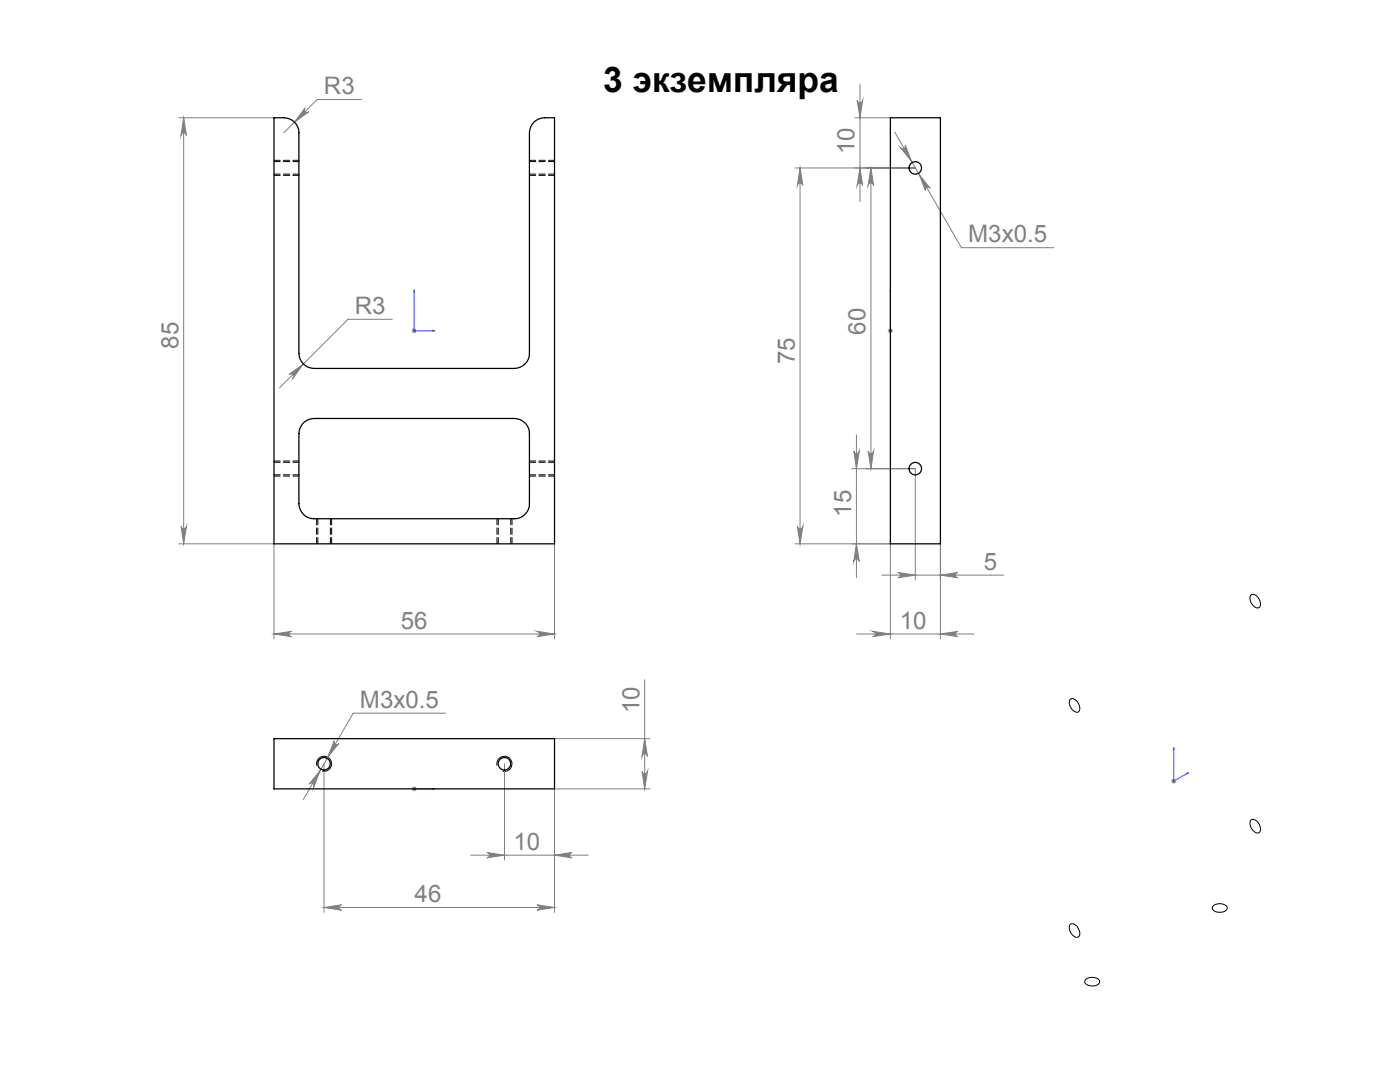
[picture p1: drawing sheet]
<svg xmlns="http://www.w3.org/2000/svg" width="279mm" height="216mm" viewBox="0 0 279 216" stroke-linecap="round" stroke-linejoin="round" font-family="sans-serif">
<defs><g id="words">
<text font-size="7.1" x="120.4" y="18.3">3 экземпляра</text>
<g font-size="4.8" fill="#808080">
<text x="64.7" y="18.8">R3</text>
<text x="170.6" y="30.8" transform="rotate(-90 170.6 30.8)">10</text>
<text x="193.2" y="48.3">M3x0.5</text>
<text x="70.8" y="62.6">R3</text>
<text x="35.6" y="69.5" transform="rotate(-90 35.6 69.5)">85</text>
<text x="172.7" y="66.8" transform="rotate(-90 172.7 66.8)">60</text>
<text x="158.6" y="72.7" transform="rotate(-90 158.6 72.7)">75</text>
<text x="169.9" y="103.1" transform="rotate(-90 169.9 103.1)">15</text>
<text x="196.4" y="113.7">5</text>
<text x="80" y="125.4">56</text>
<text x="179.6" y="125.4">10</text>
<text x="71.8" y="141.2">M3x0.5</text>
<text x="127.6" y="142.3" transform="rotate(-90 127.6 142.3)">10</text>
<text x="102.5" y="169.5">10</text>
<text x="82.8" y="180">46</text>
</g>
</g></defs>
<path d="M249.6 118.9a.94 .94 0 0 1 1.5 .3l.4 .7a.81 .81 0 0 1 0 1 .81 .81 0 0 1-.9 .3 2.05 2.05 0 0 1-1-2.3zM213.6 139.6a1.09 1.09 0 0 1 1.5 .6l.2 .3a1.02 1.02 0 0 1-.3 1.6 1.94 1.94 0 0 1-1.4-2.5zM63.2 152.8a1.5 1.5 0 0 1 1.3-1.9 1.5 1.5 0 0 1 1.7 1.6 1.5 1.5 0 0 1-1.9 1.3M99.2 152.8a1.51 1.51 0 0 1 1.3-1.9 1.51 1.51 0 0 1 1.7 1.6 1.51 1.51 0 0 1-1.9 1.3M249.6 163.8a.94 .94 0 0 1 1.5 .3l.4 .8a.81 .81 0 0 1 0 .9 .81 .81 0 0 1-.9 .4 2.05 2.05 0 0 1-1-2.4zM213.6 184.4a1.59 1.59 0 0 1 1.9 1.5 .77 .77 0 0 1-.4 1.1 .77 .77 0 0 1-1-.4 1.79 1.79 0 0 1-.5-2.2zM216.6 195.5a1.97 1.97 0 0 1 2.8 .2 1.03 1.03 0 0 1-1.2 1h-.8a.76 .76 0 0 1-.8-.4 .76 .76 0 0 1 0-.8zM242.1 180.8a2.01 2.01 0 0 1 2.8 .2 1.03 1.03 0 0 1-1.2 1h-.4a1.07 1.07 0 0 1-1.3-1z" fill="none" stroke="#000" stroke-width=".2"/>
<g fill="none" stroke="#00f" stroke-width=".2">
<path d="M82.7 57.9l.1 .4h-.3zM82.7 57.9v8.1h4M177.7 57.9v.4v-.4M177.7 57.9v8.1M86.3 65.9l.4 .1-.4 .1zM177.7 65.9v.2zM177.7 66h.1M82.5 157.4h.3zM82.7 157.4h.1M82.7 157.4h4M86.7 157.4h-.4h.4M234.2 149.2v6.7l2.9-1.7"/>
<path d="M234.2 149.2l.1 .3-.1 .1zM236.9 154.3l.2-.1-.2 .2z"/>
</g>
<g fill="none" stroke="#808080" stroke-width=".2">
<path d="M72.1 19.9h-8.8l-6.6 6.6M171.6 16.8v23.5M35.7 23.5h18.9M36.7 23.5v85M36.7 23.5l.5 3.5a.55 .55 0 0 0-.5-.5 .55 .55 0 0 0-.6 .5zM60.9 21.5a.54 .54 0 0 0 0 .8 .54 .54 0 0 0 .7 0l-2.8 2.1zM158.7 33.5h24M159.7 33.5l.5 3.5a.55 .55 0 0 0-.5-.5 .55 .55 0 0 0-.6 .5zM159.7 33.5v75M170.6 23.5h7.1M171.1 20a.55 .55 0 0 0 .5 .5 .55 .55 0 0 0 .6-.5l-.6 3.5zM171.6 33.5l.6 3.5a.55 .55 0 0 0-.6-.5 .55 .55 0 0 0-.5 .5z"/>
<path d="M173.8 33.5v60M173.8 33.5l.5 3.5a.55 .55 0 0 0-.5-.5 .55 .55 0 0 0-.6 .5zM178.6 26.4l13.3 23h18.4M179.7 29.5a.55 .55 0 0 0 .7 .1 .55 .55 0 0 0 .3-.7l1.2 3.3zM183.4 34.8l2.2 2.8a.53 .53 0 0 0-.7-.2 .53 .53 0 0 0-.2 .7zM57.7 74.7l2.8-2.1-2 2.9a.55 .55 0 0 0-.1-.8 .55 .55 0 0 0-.7 0zM78.3 63.7h-8.8l-13.7 13.7M82.2 66h.9M82.3 65.7l.7 .7M82.7 65.5v1M83 65.7l-.7 .7M177.2 66h1"/>
<path d="M177.3 65.7l.7 .7M177.7 65.5v1M178 65.7l-.7 .7M169.9 93.5h12.8v22.2M170.4 90a.55 .55 0 0 0 .5 .5 .55 .55 0 0 0 .6-.5l-.6 3.5zM170.9 86.8v28.5M173.2 90a.55 .55 0 0 0 .6 .5 .55 .55 0 0 0 .5-.5l-.5 3.5zM35.7 108.5h18.9M36.1 105a.55 .55 0 0 0 .6 .5 .55 .55 0 0 0 .5-.5l-.5 3.5zM54.7 108.5v19M110.7 108.5v19M158.7 108.5h19"/>
<path d="M159.1 105a.55 .55 0 0 0 .6 .5 .55 .55 0 0 0 .5-.5l-.5 3.5zM170.9 108.5l.6 3.5a.55 .55 0 0 0-.6-.5 .55 .55 0 0 0-.5 .5zM176 114.8h24.3M177.7 108.5v19M179.2 114.2l3.5 .6-3.5 .5a.53 .53 0 0 0 .5-.5 .53 .53 0 0 0-.5-.6zM187.7 114.8l3.5-.6a.53 .53 0 0 0-.5 .6 .53 .53 0 0 0 .5 .5zM187.7 108.5v19M54.7 126.5l3.5-.5a.53 .53 0 0 0-.5 .5 .53 .53 0 0 0 .5 .5zM54.7 126.5h56M107.2 126l3.5 .5-3.5 .5a.53 .53 0 0 0 .5-.5 .53 .53 0 0 0-.5-.5zM128.7 135.6v21.8M171 126.5h23.4"/>
<path d="M174.2 126l3.5 .5-3.5 .5a.53 .53 0 0 0 .5-.5 .53 .53 0 0 0-.5-.5zM187.7 126.5l3.5-.5a.53 .53 0 0 0-.5 .5 .53 .53 0 0 0 .5 .5zM63.9 153.7l-1.3 3.3a.54 .54 0 0 0-.2-.7 .54 .54 0 0 0-.7 .2zM64.7 152.4v29.7M66.7 147.8a.53 .53 0 0 0 .2 .7 .53 .53 0 0 0 .7-.2l-2.2 2.8zM82.2 157.4h.9M82.3 157.1l.7 .7M82.7 156.9v1M83 157.1l-.7 .7M88.9 142.3h-18.4l-10 17.2M100.7 152.4v19.2M110.7 147.4h19"/>
<path d="M128.1 153.9a.55 .55 0 0 0 .6 .5 .55 .55 0 0 0 .5-.5l-.5 3.5zM128.7 147.4l.5 3.5a.55 .55 0 0 0-.5-.5 .55 .55 0 0 0-.6 .5zM129.7 157.4h-19v24.7M233.8 155.9h.9M233.9 155.5l.7 .7M234.2 155.4v1M234.6 155.5l-.7 .7M93.9 170.6h23.5M97.2 170.1l3.5 .5-3.5 .6a.53 .53 0 0 0 .5-.6 .53 .53 0 0 0-.5-.5zM110.7 170.6l3.5-.5a.53 .53 0 0 0-.5 .5 .53 .53 0 0 0 .5 .6zM64.7 181.1l3.5-.5a.53 .53 0 0 0-.5 .5 .53 .53 0 0 0 .5 .5zM64.7 181.1h46"/>
<path d="M107.2 180.6l3.5 .5-3.5 .5a.53 .53 0 0 0 .5-.5 .53 .53 0 0 0-.5-.5z"/>
</g>
<path d="M54.7 35h5M59.7 32h-5M105.7 35h5M110.7 32h-5M54.7 95h5M59.7 92h-5M105.7 95h5M110.7 92h-5M63.2 103.5v5M66.2 108.5v-5M99.2 103.5v5M102.2 108.5v-5" fill="none" stroke="#000" stroke-width=".2" stroke-dasharray="1.3 .6"/>
<g fill="#00f">
<path d="M86.3 65.9l.4 .1-.4 .1zM82.7 57.9l.1 .4h-.3z"/>
<path d="M86.3 157.4h.4zM82.5 157.4h.3zM177.7 65.9v.2zM177.7 57.9v.4z"/>
<path d="M236.9 154.3l.2-.1-.2 .2zM234.2 149.2l.1 .3-.1 .1z"/>
</g>
<g fill="#808080">
<path d="M110.7 170.6l3.5-.5a.53 .53 0 0 0-.5 .5 .53 .53 0 0 0 .5 .6zM97.2 170.1l3.5 .5-3.5 .6a.53 .53 0 0 0 .5-.6 .53 .53 0 0 0-.5-.5zM107.2 180.6l3.5 .5-3.5 .5a.53 .53 0 0 0 .5-.5 .53 .53 0 0 0-.5-.5zM64.7 181.1l3.5-.5a.53 .53 0 0 0-.5 .5 .53 .53 0 0 0 .5 .5zM187.7 114.8l3.5-.6a.53 .53 0 0 0-.5 .6 .53 .53 0 0 0 .5 .5zM179.2 114.2l3.5 .6-3.5 .5a.53 .53 0 0 0 .5-.5 .53 .53 0 0 0-.5-.6z"/>
<path d="M54.7 126.5l3.5-.5a.53 .53 0 0 0-.5 .5 .53 .53 0 0 0 .5 .5zM107.2 126l3.5 .5-3.5 .5a.53 .53 0 0 0 .5-.5 .53 .53 0 0 0-.5-.5zM60.9 21.5l-2.1 2.9 2.8-2.1a.54 .54 0 0 1-.7 0 .54 .54 0 0 1 0-.8zM57.7 74.7a.55 .55 0 0 1 .7 0 .55 .55 0 0 1 .1 .8l2-2.9zM63.9 153.7l-2.2 2.8a.54 .54 0 0 1 .7-.2 .54 .54 0 0 1 .2 .7zM66.7 147.8l-1.3 3.3 2.2-2.8a.53 .53 0 0 1-.7 .2 .53 .53 0 0 1-.2-.7zM174.2 126l3.5 .5-3.5 .5a.53 .53 0 0 0 .5-.5 .53 .53 0 0 0-.5-.5zM187.7 126.5l3.5-.5a.53 .53 0 0 0-.5 .5 .53 .53 0 0 0 .5 .5zM179.7 29.5l2.2 2.7-1.2-3.3a.55 .55 0 0 1-.3 .7 .55 .55 0 0 1-.7-.1zM183.4 34.8l1.3 3.3a.53 .53 0 0 1 .2-.7 .53 .53 0 0 1 .7 .2z"/>
<path d="M159.1 105a.55 .55 0 0 0 .6 .5 .55 .55 0 0 0 .5-.5l-.5 3.5zM159.7 33.5l.5 3.5a.55 .55 0 0 0-.5-.5 .55 .55 0 0 0-.6 .5z"/>
<path d="M36.7 23.5l.5 3.5a.55 .55 0 0 0-.5-.5 .55 .55 0 0 0-.6 .5zM36.1 105a.55 .55 0 0 0 .6 .5 .55 .55 0 0 0 .5-.5l-.5 3.5zM128.7 147.4l.5 3.5a.55 .55 0 0 0-.5-.5 .55 .55 0 0 0-.6 .5zM128.1 153.9a.55 .55 0 0 0 .6 .5 .55 .55 0 0 0 .5-.5l-.5 3.5zM170.4 90a.55 .55 0 0 0 .5 .5 .55 .55 0 0 0 .6-.5l-.6 3.5zM170.9 108.5l.6 3.5a.55 .55 0 0 0-.6-.5 .55 .55 0 0 0-.5 .5zM171.1 20a.55 .55 0 0 0 .5 .5 .55 .55 0 0 0 .6-.5l-.6 3.5zM171.6 33.5l.6 3.5a.55 .55 0 0 0-.6-.5 .55 .55 0 0 0-.5 .5zM173.8 33.5l.5 3.5a.55 .55 0 0 0-.5-.5 .55 .55 0 0 0-.6 .5zM173.2 90a.55 .55 0 0 0 .6 .5 .55 .55 0 0 0 .5-.5l-.5 3.5z"/>
</g>
<g fill="none" stroke="#000" stroke-width=".25">
<path d="M54.7 23.5a4.7 4.7 0 0 1 4.1 .9 2.87 2.87 0 0 1 .9 2.1v44a3 3 0 0 0 3 3h40a3 3 0 0 0 3-3v-44a3 3 0 0 1 3-3h2v85h-56zM177.7 23.5h10v85h-10zM60.5 84.4a3.3 3.3 0 0 1 2.2-.9h40a3 3 0 0 1 3 3v14a3 3 0 0 1-3 3h-40a3 3 0 0 1-3-3v-14a3.3 3.3 0 0 1 .8-2.1zM54.7 147.4h56v10h-56z"/>
<circle cx="182.7" cy="33.5" r="1.25"/>
<circle cx="182.7" cy="93.5" r="1.24"/>
<circle cx="64.7" cy="152.4" r="1.27"/>
<circle cx="100.7" cy="152.4" r="1.26"/>
</g>
<path d="M54.7 34.7h5M59.7 32.2h-5M105.7 34.7h5M110.7 32.2h-5M54.7 94.7h5M59.7 92.2h-5M105.7 94.7h5M110.7 92.2h-5M63.4 103.5v5M65.9 108.5v-5M99.4 103.5v5M101.9 108.5v-5" fill="none" stroke="#000" stroke-width=".2" stroke-dasharray="1.3 .6"/>
<use href="#words"/>
</svg>
